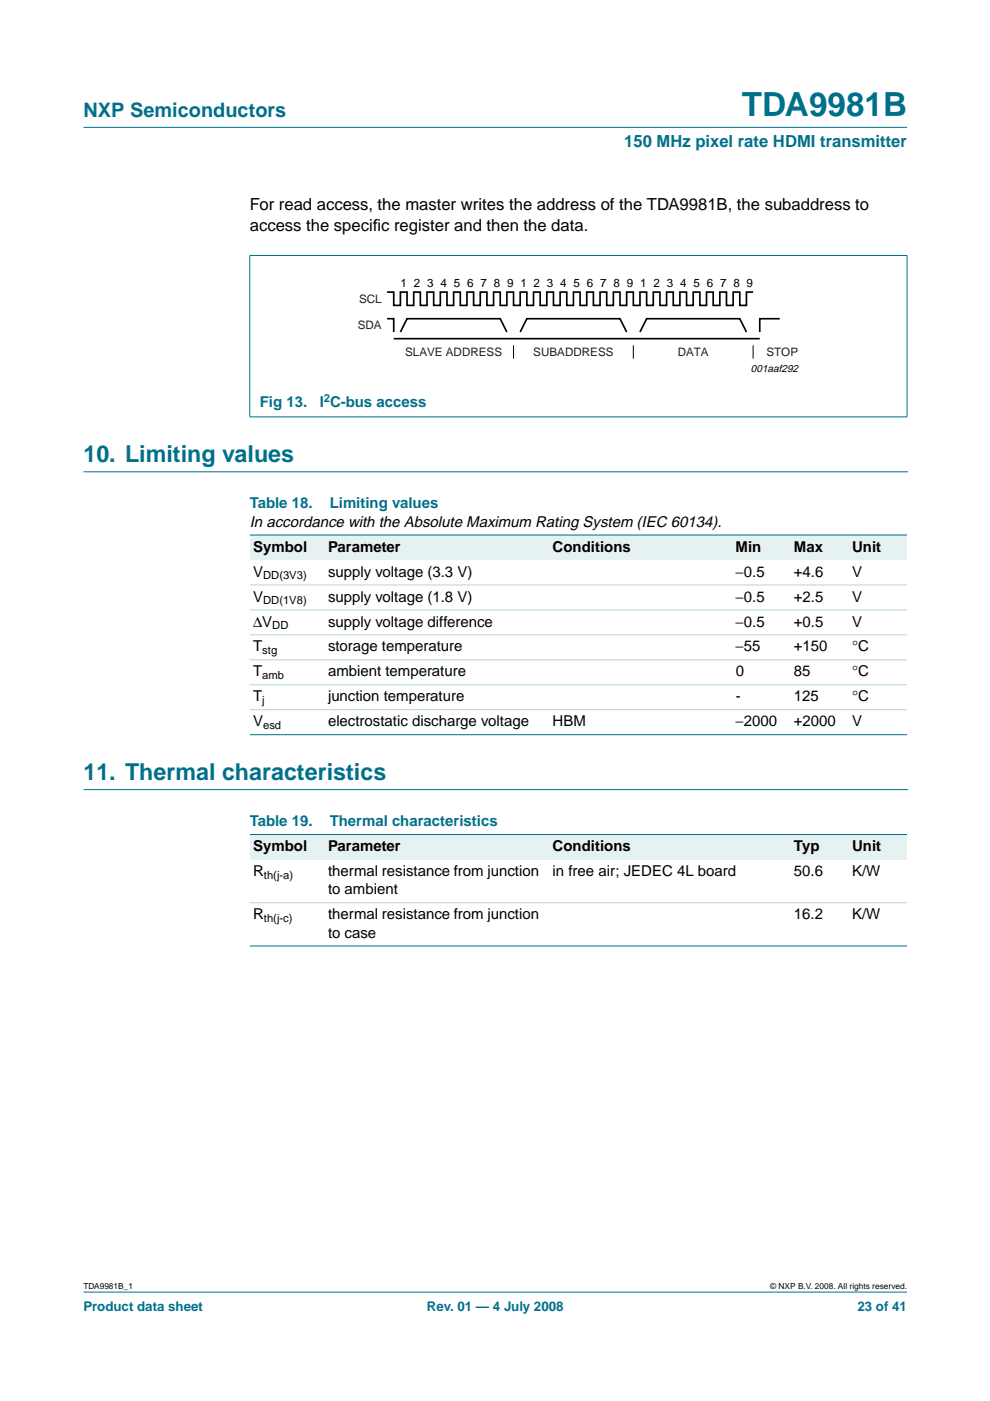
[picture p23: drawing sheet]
<svg xmlns="http://www.w3.org/2000/svg" width="210mm" height="297mm" viewBox="0 0 210 297" stroke-linecap="round" stroke-linejoin="round" font-family="sans-serif">
<defs><g id="words">
<text font-size="7.1" fill="#00708a" x="157.3" y="24.7">TDA9981B</text>
<g font-size="4.9" fill="#00708a">
<text x="17.7" y="98">10. Limiting values</text>
<text x="17.7" y="165.4">11. Thermal characteristics</text>
</g>
<text font-size="4.2" fill="#00708a" x="17.7" y="24.9">NXP Semiconductors</text>
<text font-size="3.5" fill="#00708a" x="132.4" y="31.1">150 MHz pixel rate HDMI transmitter</text>
<g font-size="3.5">
<text x="53" y="44.5">For read access, the master writes the address of the TDA9981B, the subaddress to</text>
<text x="53" y="48.9">access the specif</text>
<text x="79" y="48.9">ic register and then the data.</text>
</g>
<g font-size="3.2" fill="#00708a">
<text x="55.1" y="86.3">Fig 13.</text>
<text x="67.8" y="86.3">I C-bus access</text>
<text x="53" y="107.8">Table 18.</text>
<text x="69.9" y="107.8">Limiting values</text>
<text x="53" y="175.2">Table 19.</text>
<text x="69.9" y="175.2">Thermal characteristics</text>
</g>
<g font-size="3.2">
<text x="53" y="111.7">In accordance with the Absolute Maximum Rating System (IEC 60134).</text>
<text x="53.7" y="117">Symbol</text>
<text x="69.5" y="117">Parameter</text>
<text x="117.2" y="117">Conditions</text>
<text x="156" y="117">Min</text>
<text x="168.3" y="117">Max</text>
<text x="180.7" y="117">Unit</text>
<text x="53.7" y="122.3">V</text>
<text x="69.5" y="122.3">supply voltage (3.3 V)</text>
<text x="156" y="122.3">−0.5</text>
<text x="168.3" y="122.3">+4.6</text>
<text x="180.7" y="122.3">V</text>
<text x="53.7" y="127.5">V</text>
<text x="69.5" y="127.5">supply voltage (1.8 V)</text>
<text x="156" y="127.5">−0.5</text>
<text x="168.3" y="127.5">+2.5</text>
<text x="180.7" y="127.5">V</text>
<text x="53.7" y="132.8">∆V</text>
<text x="69.5" y="132.8">supply voltage difference</text>
<text x="156" y="132.8">−0.5</text>
<text x="168.3" y="132.8">+0.5</text>
<text x="180.7" y="132.8">V</text>
<text x="53.7" y="143.4">T</text>
<text x="53.7" y="138.1">T</text>
<text x="69.5" y="138.1">storage temperature</text>
<text x="69.5" y="143.4">ambient temperature</text>
<text x="156" y="138.1">−55</text>
<text x="156" y="143.4">0</text>
<text x="168.3" y="138.1">+150</text>
<text x="168.3" y="143.4">85</text>
<text x="180.7" y="138.1">°C</text>
<text x="180.7" y="143.4">°C</text>
<text x="53.7" y="148.7">T</text>
<text x="69.5" y="148.7">junction temperature</text>
<text x="156" y="148.7">-</text>
<text x="168.3" y="148.7">125</text>
<text x="180.7" y="148.7">°C</text>
<text x="53.7" y="154">V</text>
<text x="69.5" y="154">electrostatic discharge voltage</text>
<text x="117.2" y="154">HBM</text>
<text x="156" y="154">−2000</text>
<text x="168.3" y="154">+2000</text>
<text x="180.7" y="154">V</text>
<text x="53.7" y="180.5">Symbol</text>
<text x="53.7" y="185.8">R</text>
<text x="69.5" y="180.5">Parameter</text>
<text x="69.5" y="185.8">thermal resistance from junction</text>
<text x="117.2" y="180.5">Conditions</text>
<text x="117.2" y="185.8">in free air; JEDEC 4L board</text>
<text x="168.3" y="185.8">50.6</text>
<text x="168.3" y="180.5">Typ</text>
<text x="180.7" y="180.5">Unit</text>
<text x="180.7" y="185.8">K/W</text>
<text x="69.5" y="189.6">to ambient</text>
<text x="53.7" y="194.9">R</text>
<text x="69.5" y="194.9">thermal resistance from junction</text>
<text x="168.3" y="194.9">16.2</text>
<text x="180.7" y="194.9">K/W</text>
<text x="69.5" y="198.8">to case</text>
</g>
<g font-size="2.8" fill="#00708a">
<text x="17.7" y="278">Product data sheet</text>
<text x="90.5" y="278">Rev. 01 — 4 July 2008</text>
<text x="181.8" y="278">23 of 41</text>
</g>
<g font-size="2.5" fill="#231f20">
<text x="76.1" y="64.2">SCL</text>
<text x="75.9" y="69.8">SDA</text>
<text x="85.9" y="75.5">SLAVE ADDRESS</text>
<text x="113.1" y="75.5">SUBADDRESS</text>
<text x="143.7" y="75.5">DATA</text>
<text x="162.5" y="75.5">STOP</text>
</g>
<text font-size="2.5" x="84.9" y="60.9">1 2 3 4 5 6 7 8 9 1 2 3 4 5 6 7 8 9 1 2 3 4 5 6 7 8 9</text>
<text font-size="2.4" fill="#00708a" x="68.7" y="85.3">2</text>
<g font-size="2.4">
<text x="55.8" y="122.8">DD(3V3)</text>
<text x="55.8" y="128.1">DD(1V8)</text>
<text x="57.7" y="133.4">DD</text>
<text x="55.6" y="138.7">stg</text>
<text x="55.6" y="144">amb</text>
<text x="55.6" y="149.3">j</text>
<text x="55.8" y="154.6">esd</text>
<text x="56" y="186.3">th(j-a)</text>
<text x="56" y="195.5">th(j-c)</text>
</g>
<text font-size="2.2" x="159.2" y="78.9">001aaf292</text>
<g font-size="1.8">
<text x="17.7" y="273.4">TDA9981B_1</text>
<text x="163.3" y="273.4">© NXP B.V. 2008. All rights reserved.</text>
</g>
</g></defs>
<g fill="#00708a" stroke="#00708a" stroke-width=".21">
<path d="M17.7 273.9h174.6z"/>
<path d="M17.7 27h174.6z"/>
<path d="M53 54.2v34.1z"/>
<path d="M192.3 54.2v34.1z"/>
<path d="M52.9 54.2h139.5z"/>
<path d="M52.9 88.4h139.5z"/>
</g>
<path d="M17.7 100h174.7M17.7 167.4h174.7" fill="none" stroke="#00708a" stroke-width=".21"/>
<path d="M82.1 61.9h1.4v2.9h1.4v-2.9h1.4v2.9h1.4v-2.9h1.4v2.9h1.4v-2.9h1.4v2.9h1.5v-2.9h1.4v2.9h1.4v-2.9h1.4v2.9h1.4v-2.9h1.4v2.9h1.4v-2.9h1.4v2.9h1.4v-2.9h1.5v2.9h1.4v-2.9h1.4v2.9h1.4v-2.9h1.4v2.9h1.4v-2.9h1.4v2.9h1.4v-2.9h1.4v2.9h1.5v-2.9h1.4v2.9h1.4v-2.9h1.4v2.9h1.4v-2.9h1.4v2.9h1.4v-2.9h1.4v2.9h1.4v-2.9h1.5v2.9h1.4v-2.9h1.4v2.9h1.4v-2.9h1.4v2.9h1.4v-2.9h1.4v2.9h1.4v-2.9h1.4v2.9h1.5v-2.9h1.4v2.9h1.4v-2.9h1.4v2.9h1.4v-2.9h1.4v2.9h1.4v-2.9h1.4v2.9h1.4v-2.9h1.5v2.9h1.4v-2.9h1.4M82.1 67.6h1.4v2.8M83.5 71.8h77.6M84.9 70.4l1.4-2.8h19.8l1.4 2.8M110.3 70.4l1.4-2.8h19.8l1.4 2.8M135.7 70.4l1.4-2.8h19.8l1.4 2.8M165.3 67.6h-4.2v2.8" fill="none" stroke="#000" stroke-width=".35"/>
<path d="M108.9 73.2v2.8M134.3 73.2v2.8M159.7 73.2v2.8" fill="none" stroke="#000" stroke-width=".21"/>
<g fill="#e6f2f2">
<path d="M53 113.4h15.8v5.3h-15.8z" fill-rule="evenodd"/>
<path d="M68.8 113.4h47.7v5.3h-47.7z" fill-rule="evenodd"/>
<path d="M116.5 113.4h31.7v5.3h-31.7z" fill-rule="evenodd"/>
<path d="M148.2 113.4h7.1v5.3h-7.1z" fill-rule="evenodd"/>
<path d="M155.3 113.4h12.3v5.3h-12.3z" fill-rule="evenodd"/>
<path d="M167.6 113.4h12.4v5.3h-12.4z" fill-rule="evenodd"/>
<path d="M180 113.4h12.3v5.3h-12.3z" fill-rule="evenodd"/>
</g>
<g fill="#00708a" stroke="#00708a" stroke-width=".21">
<path d="M53 113.4h139.3z"/>
<path d="M53 155.8h139.3z"/>
</g>
<g fill="#b3d4db" stroke="#b3d4db" stroke-width=".21">
<path d="M53 124h139.3z"/>
<path d="M53 129.3h139.3z"/>
<path d="M53 134.6h139.3z"/>
<path d="M53 139.9h139.3z"/>
<path d="M53 145.2h139.3z"/>
<path d="M53 150.5h139.3z"/>
</g>
<g fill="#e6f2f2">
<path d="M53 176.9h15.8v5.3h-15.8z" fill-rule="evenodd"/>
<path d="M68.8 176.9h47.7v5.3h-47.7z" fill-rule="evenodd"/>
<path d="M116.5 176.9h44.1v5.3h-44.1z" fill-rule="evenodd"/>
<path d="M160.6 176.9h7v5.3h-7z" fill-rule="evenodd"/>
<path d="M167.6 176.9h12.4v5.3h-12.4z" fill-rule="evenodd"/>
<path d="M180 176.9h12.3v5.3h-12.3z" fill-rule="evenodd"/>
</g>
<g fill="#00708a" stroke="#00708a" stroke-width=".21">
<path d="M53 176.9h139.3z"/>
<path d="M53 200.6h139.3z"/>
</g>
<path d="M53 191.4h139.3z" fill="#b3d4db" stroke="#b3d4db" stroke-width=".21"/>
<use href="#words"/>
</svg>
